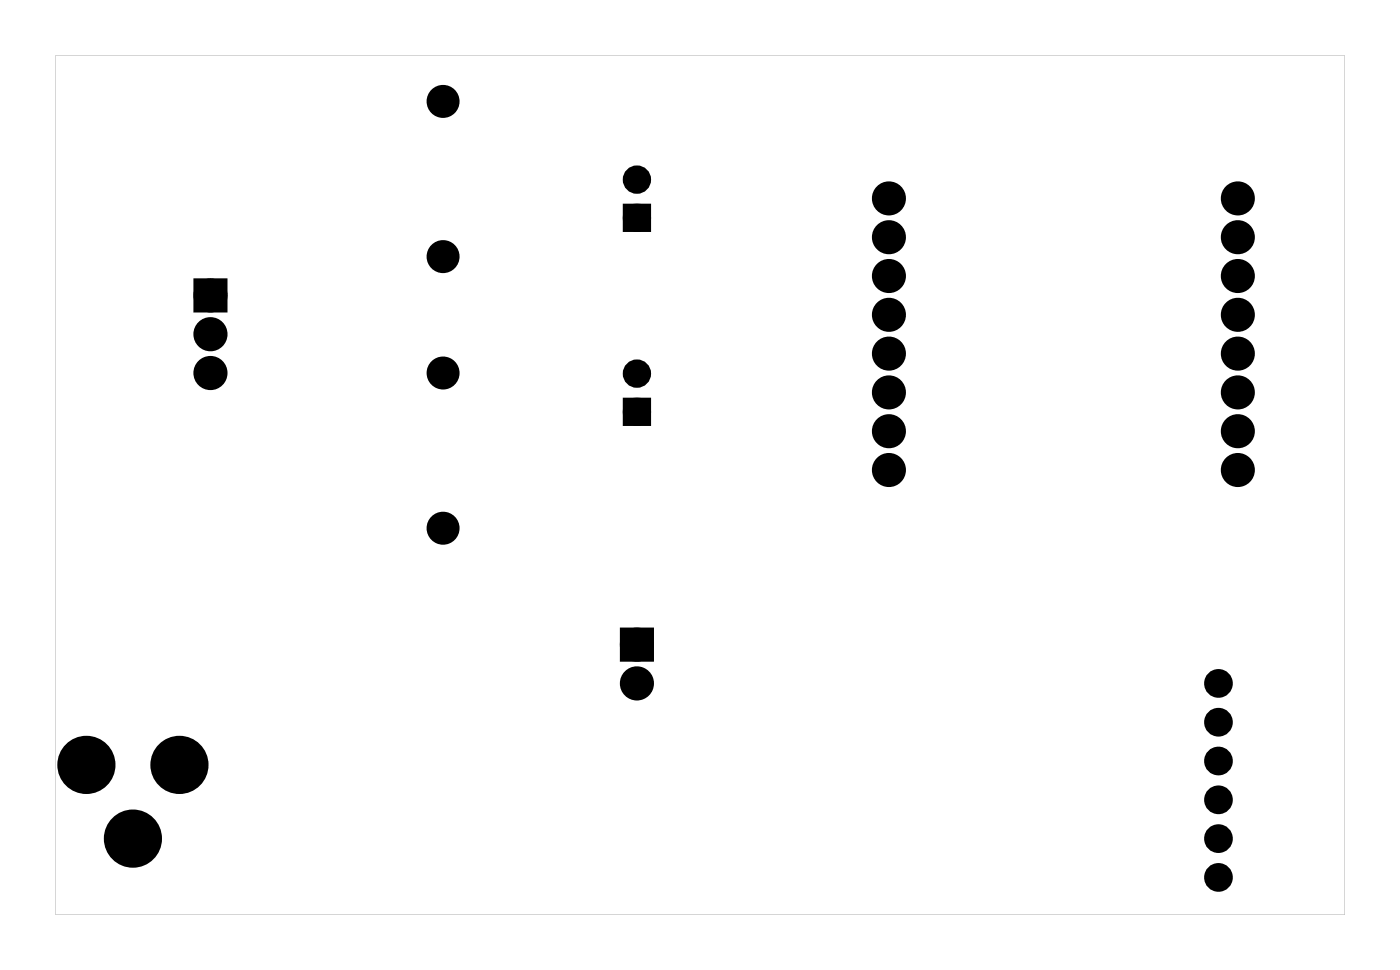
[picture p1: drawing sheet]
<svg xmlns="http://www.w3.org/2000/svg" width="92mm" height="63mm" viewBox="0 0 92 63" stroke-linecap="round" stroke-linejoin="round" font-family="sans-serif">
<g fill="#000">
<path d="M13.1 18.6h1.4v1.5h-1.4zM41.1 13.7h1.2v1.2h-1.2zM41.1 26.4h1.2v1.2h-1.2zM41 41.5h1.5v1.4h-1.5z"/>
<path d="M3.6 3.6v56.3h84.5v-56.3zM3.6 3.6h84.5v56.3h-84.5z"/>
</g>
<g fill="#000">
<circle cx="13.8" cy="19.3" r=".74"/>
<circle cx="29" cy="16.8" r=".7"/>
<circle cx="29" cy="6.6" r=".7"/>
<circle cx="41.7" cy="14.3" r=".6"/>
<circle cx="41.7" cy="11.8" r=".6"/>
<circle cx="58.2" cy="15.5" r=".72"/>
<circle cx="58.2" cy="13" r=".72"/>
<circle cx="58.2" cy="18.1" r=".72"/>
<circle cx="81.1" cy="15.5" r=".72"/>
<circle cx="81.1" cy="13" r=".72"/>
<circle cx="81.1" cy="18.1" r=".72"/>
<circle cx="13.8" cy="24.4" r=".74"/>
<circle cx="13.8" cy="21.9" r=".74"/>
<circle cx="29" cy="34.6" r=".7"/>
<circle cx="29" cy="24.4" r=".7"/>
<circle cx="41.7" cy="27" r=".6"/>
<circle cx="41.7" cy="24.5" r=".6"/>
<circle cx="58.2" cy="30.8" r=".72"/>
<circle cx="58.2" cy="25.7" r=".72"/>
<circle cx="58.2" cy="23.1" r=".72"/>
<circle cx="58.2" cy="20.6" r=".72"/>
<circle cx="58.2" cy="28.2" r=".72"/>
<circle cx="81.1" cy="30.8" r=".72"/>
<circle cx="81.1" cy="25.7" r=".72"/>
<circle cx="81.1" cy="23.1" r=".72"/>
<circle cx="81.1" cy="20.6" r=".72"/>
<circle cx="81.1" cy="28.2" r=".72"/>
<circle cx="5.7" cy="50.1" r="1.52"/>
<circle cx="8.7" cy="54.9" r="1.52"/>
<circle cx="11.8" cy="50.1" r="1.52"/>
<circle cx="41.7" cy="42.2" r=".74"/>
<circle cx="41.7" cy="44.7" r=".74"/>
<circle cx="79.8" cy="47.3" r=".66"/>
<circle cx="79.8" cy="49.8" r=".66"/>
<circle cx="79.8" cy="44.7" r=".66"/>
<circle cx="79.8" cy="57.4" r=".66"/>
<circle cx="79.8" cy="52.4" r=".66"/>
<circle cx="79.8" cy="54.9" r=".66"/>
</g>
<g fill="none" stroke="#000" stroke-width=".78" stroke-linecap="butt">
<circle cx="58.2" cy="18.1" r=".72"/>
<circle cx="58.2" cy="13" r=".72"/>
<circle cx="58.2" cy="15.5" r=".72"/>
<circle cx="81.1" cy="18.1" r=".72"/>
<circle cx="81.1" cy="13" r=".72"/>
<circle cx="81.1" cy="15.5" r=".72"/>
<circle cx="58.2" cy="25.7" r=".72"/>
<circle cx="58.2" cy="23.1" r=".72"/>
<circle cx="58.2" cy="20.6" r=".72"/>
<circle cx="58.2" cy="28.2" r=".72"/>
<circle cx="58.2" cy="30.8" r=".72"/>
<circle cx="81.1" cy="25.7" r=".72"/>
<circle cx="81.1" cy="23.1" r=".72"/>
<circle cx="81.1" cy="20.6" r=".72"/>
<circle cx="81.1" cy="28.2" r=".72"/>
<circle cx="81.1" cy="30.8" r=".72"/>
</g>
<g fill="none" stroke="#000" stroke-width=".56">
<circle cx="79.8" cy="47.3" r=".66"/>
<circle cx="79.8" cy="44.7" r=".66"/>
<circle cx="79.8" cy="57.4" r=".66"/>
<circle cx="79.8" cy="54.9" r=".66"/>
<circle cx="79.8" cy="52.4" r=".66"/>
<circle cx="79.8" cy="49.8" r=".66"/>
</g>
<g fill="none" stroke="#000" stroke-width=".65" stroke-linecap="butt">
<path d="M41.1 13.7h1.2v1.2h-1.2zM41.1 26.4h1.2v1.2h-1.2z"/>
<circle cx="41.7" cy="11.8" r=".6"/>
<circle cx="41.7" cy="14.3" r=".6"/>
<circle cx="41.7" cy="24.5" r=".6"/>
<circle cx="41.7" cy="27" r=".6"/>
</g>
<g fill="none" stroke="#000" stroke-width=".76" stroke-linecap="butt">
<path d="M13.1 18.6h1.4v1.5h-1.4zM41 41.5h1.5v1.4h-1.5z"/>
<circle cx="13.8" cy="19.3" r=".74"/>
<circle cx="29" cy="16.8" r=".7"/>
<circle cx="29" cy="6.6" r=".7"/>
<circle cx="13.8" cy="24.4" r=".74"/>
<circle cx="13.8" cy="21.9" r=".74"/>
<circle cx="29" cy="34.6" r=".7"/>
<circle cx="29" cy="24.4" r=".7"/>
<circle cx="5.7" cy="50.1" r="1.52"/>
<circle cx="8.7" cy="54.9" r="1.52"/>
<circle cx="11.8" cy="50.1" r="1.52"/>
<circle cx="41.7" cy="42.2" r=".74"/>
<circle cx="41.7" cy="44.7" r=".74"/>
</g>
</svg>
